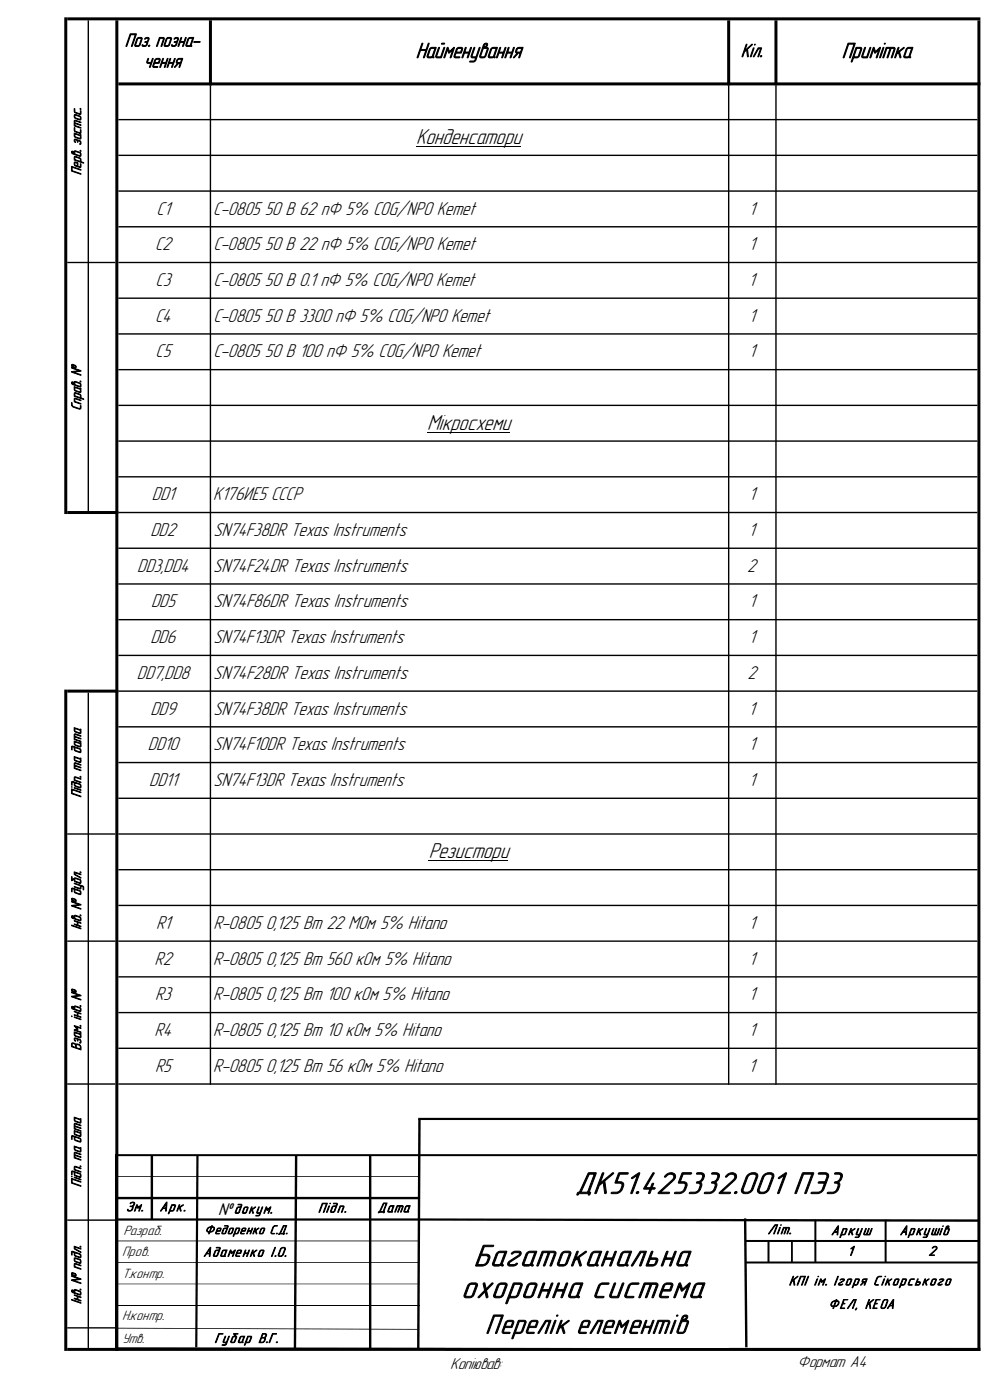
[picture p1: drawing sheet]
<svg xmlns="http://www.w3.org/2000/svg" width="210mm" height="297mm" viewBox="0 0 210 297" stroke-linecap="round" stroke-linejoin="round" font-family="sans-serif">
<defs><g id="words">
<text font-size="7" x="122.1" y="253.2">ДК51.425332.001 ПЭ3</text>
<g font-size="6.9">
<text x="100.5" y="268.6">Багатоканальна</text>
<text x="97.9" y="275.3">охоронна система</text>
</g>
<text font-size="6.2" x="103" y="282.9">Перелік елементів</text>
<g font-size="4.8">
<text x="88.2" y="12.3">Найменування</text>
<text x="178.6" y="12.3">Примітка</text>
<text x="88.3" y="30.5">Конденсатори</text>
<text x="90.6" y="91.1">Мікросхеми</text>
<text x="91" y="182.1">Резистори</text>
</g>
<g font-size="4.2">
<text x="26.5" y="9.9">Поз. позна-</text>
<text x="30.5" y="14.3">чення</text>
<text x="157.2" y="12.1">Кіл.</text>
<text x="33.2" y="45.5">C1</text>
<text x="45.2" y="45.5">С-0805 50 В 62 пФ 5% C0G/NP0 Kemet</text>
<text x="158.8" y="45.5">1</text>
<text x="32.9" y="53.1">C2</text>
<text x="45.3" y="53.1">С-0805 50 В 22 пФ 5% C0G/NP0 Kemet</text>
<text x="158.8" y="53.1">1</text>
<text x="33" y="60.7">C3</text>
<text x="45.3" y="60.7">С-0805 50 В 0.1 пФ 5% C0G/NP0 Kemet</text>
<text x="158.8" y="60.7">1</text>
<text x="32.9" y="68.2">C4</text>
<text x="45.3" y="68.2">С-0805 50 В 3300 пФ 5% C0G/NP0 Kemet</text>
<text x="158.8" y="68.2">1</text>
<text x="33" y="75.8">C5</text>
<text x="45.3" y="75.8">С-0805 50 В 100 пФ 5% C0G/NP0 Kemet</text>
<text x="158.8" y="75.8">1</text>
<text x="32.2" y="106.1">DD1</text>
<text x="45.2" y="106.1">К176ИЕ5 СССР</text>
<text x="158.9" y="106.1">1</text>
<text x="31.9" y="113.7">DD2</text>
<text x="45.3" y="113.7">SN74F38DR Texas Instruments</text>
<text x="158.8" y="113.7">1</text>
<text x="29.1" y="121.3">DD3,DD4</text>
<text x="45.2" y="121.3">SN74F24DR Texas Instruments</text>
<text x="158.5" y="121.3">2</text>
<text x="32" y="128.9">DD5</text>
<text x="45.3" y="128.9">SN74F86DR Texas Instruments</text>
<text x="158.8" y="128.9">1</text>
<text x="31.9" y="136.4">DD6</text>
<text x="45.3" y="136.4">SN74F13DR Texas Instruments</text>
<text x="158.9" y="136.4">1</text>
<text x="29" y="144">DD7,DD8</text>
<text x="45.2" y="144">SN74F28DR Texas Instruments</text>
<text x="158.6" y="144">2</text>
<text x="31.9" y="151.6">DD9</text>
<text x="45.3" y="151.6">SN74F38DR Texas Instruments</text>
<text x="158.8" y="151.6">1</text>
<text x="31.4" y="159.2">DD10</text>
<text x="45.2" y="159.2">SN74F10DR Texas Instruments</text>
<text x="158.8" y="159.2">1</text>
<text x="31.7" y="166.8">DD11</text>
<text x="45.3" y="166.8">SN74F13DR Texas Instruments</text>
<text x="158.8" y="166.8">1</text>
<text x="33.1" y="197.1">R1</text>
<text x="45.3" y="197.1">R-0805 0,125 Вт 22 МОм 5% Hitano</text>
<text x="158.8" y="197.1">1</text>
<text x="32.8" y="204.6">R2</text>
<text x="45.2" y="204.6">R-0805 0,125 Вт 560 кОм 5% Hitano</text>
<text x="158.8" y="204.6">1</text>
<text x="32.9" y="212.2">R3</text>
<text x="45.3" y="212.2">R-0805 0,125 Вт 100 кОм 5% Hitano</text>
<text x="158.8" y="212.2">1</text>
<text x="32.8" y="219.8">R4</text>
<text x="45.2" y="219.8">R-0805 0,125 Вт 10 кОм 5% Hitano</text>
<text x="158.8" y="219.8">1</text>
<text x="32.9" y="227.4">R5</text>
<text x="45.3" y="227.4">R-0805 0,125 Вт 56 кОм 5% Hitano</text>
<text x="158.8" y="227.4">1</text>
</g>
<text font-size="3.8" x="46.2" y="257.7">№</text>
<text font-size="3.6" x="169.2" y="290">Формат А4</text>
<text font-size="3.5" x="95.5" y="290.5">Копіював:</text>
<g font-size="3.1">
<text x="17.2" y="37.1" transform="rotate(-90 17.2 37.1)">Перв. застос.</text>
<text x="17.2" y="87.1" transform="rotate(-90 17.2 87.1)">Справ. №</text>
<text x="17.2" y="169.2" transform="rotate(-90 17.2 169.2)">Підп. та дата</text>
<text x="17.2" y="197.2" transform="rotate(-90 17.2 197.2)">Інв. № дубл.</text>
<text x="17.2" y="222.9" transform="rotate(-90 17.2 222.9)">Взам. інв. №</text>
<text x="17.2" y="251.8" transform="rotate(-90 17.2 251.8)">Підп. та дата</text>
<text x="67.5" y="257.2">Підп.</text>
<text x="80.1" y="257.2">Дата</text>
<text x="162.9" y="261.8">Літ.</text>
<text x="26" y="266.4">Пров.</text>
<text x="43.1" y="266.6">Адаменко І.О.</text>
<text x="179.8" y="266.4">1</text>
<text x="197" y="266.4">2</text>
<text x="17.2" y="276.6" transform="rotate(-90 17.2 276.6)">Інв. № подл.</text>
<text x="26" y="280.1">Н.контр.</text>
<text x="175.8" y="277.6">ФЕЛ, КЕОА</text>
<text x="45.5" y="284.9">Губар В.Г.</text>
</g>
<g font-size="3">
<text x="26.8" y="257">Зм.</text>
<text x="33.9" y="257">Арк.</text>
<text x="49.7" y="257.4">докум.</text>
<text x="26.2" y="262">Разраб.</text>
<text x="176.3" y="262">Аркуш</text>
<text x="190.9" y="262">Аркушів</text>
<text x="26" y="271.1">Т.контр.</text>
<text x="167.3" y="272.7">КПІ ім. Ігоря Сікорського</text>
<text x="26" y="284.9">Утв.</text>
</g>
<text font-size="2.8" x="43.4" y="261.8">Федоренко С.Д.</text>
</g></defs>
<path d="M88.3 31.1h22.2M90.6 91.7h17.6M91 182.6h16.8M24.9 276.9h64.1" fill="none" stroke="#000" stroke-width=".21"/>
<g fill="#000">
<path d="M13.6 3.7h.7v105.4h-.7zM18.6 4.3h.3v104.1h-.3zM14.3 146.3h10.8v.6h-10.8zM14.3 176.8h10.2v.3h-10.2zM14.3 199.5h10.2v.3h-10.2zM14.3 229.8h10.2v.3h-10.2z" fill-rule="evenodd"/>
<path d="M14.3 3.7h193.7v.6h-193.7zM25.1 17.5h182.9v.6h-182.9zM25.1 25.2h182.2v.3h-182.2zM25.1 32.8h182.2v.3h-182.2zM25.1 40.4h182.2v.3h-182.2zM25.1 48h182.2v.3h-182.2zM25.1 55.5h182.2v.3h-182.2zM25.1 63.1h182.2v.3h-182.2zM25.1 70.7h182.2v.3h-182.2zM25.1 78.3h182.2v.3h-182.2zM25.1 85.9h182.2v.2h-182.2zM25.1 93.4h182.2v.3h-182.2zM25.1 101h182.2v.3h-182.2zM25.1 108.6h182.2v.3h-182.2zM25.1 116.2h182.2v.3h-182.2zM25.1 123.7h182.2v.3h-182.2zM25.1 131.3h182.2v.3h-182.2zM25.1 138.9h182.2v.3h-182.2zM25.1 146.5h182.2v.3h-182.2zM25.1 154.1h182.2v.2h-182.2zM25.1 161.6h182.2v.3h-182.2zM25.1 169.2h182.2v.3h-182.2zM25.1 176.8h182.2v.3h-182.2zM25.1 184.4h182.2v.3h-182.2zM25.1 191.9h182.2v.3h-182.2zM25.1 199.5h182.2v.3h-182.2zM25.1 207.1h182.2v.3h-182.2zM25.1 214.7h182.2v.3h-182.2zM25.1 222.2h182.2v.3h-182.2zM25.1 229.8h182.2v.3h-182.2zM14.3 258.7h10.2v.3h-10.2zM14.3 281.6h10.2v.3h-10.2zM14.3 286h193.7v.6h-193.7zM24.6 249.5h64.4v.2h-64.4zM24.6 258.5h64.4v.5h-64.4z" fill-rule="evenodd"/>
<path d="M44.3 4.3h.7v13.8h-.7zM154.3 4.3h.6v13.8h-.6zM164.3 4.3h.6v13.8h-.6zM14.3 55.5h10.2v.3h-10.2zM14.3 108.4h10.8v.7h-10.8z" fill-rule="evenodd"/>
<path d="M13.6 146.3h.7v140.3h-.7zM18.6 146.9h.3v139.1h-.3zM24.5 4.3h.6v282.3h-.6zM44.5 18.1h.3v212h-.3zM154.4 18.1h.3v212h-.3zM164.5 18.1h.3v212h-.3zM207.3 4.3h.7v282.3h-.7z" fill-rule="evenodd"/>
<path d="M24.6 253.9h64.4v.5h-64.4zM88.7 237.2h118.8v.4h-118.8zM158.1 263.1h49.4v.4h-49.4zM158.1 267.6h49.4v.5h-49.4z" fill-rule="evenodd"/>
<path d="M78.3 245.1h.5v40.9h-.5zM32 245.1h.5v13.6h-.5z" fill-rule="evenodd"/>
<path d="M172.8 258.7h.4v9.1h-.4zM162.8 263.3h.4v4.5h-.4zM167.8 263.3h.4v4.5h-.4zM187.7 258.7h.4v9.1h-.4zM24.6 244.9h182.7v.4h-182.7z" fill-rule="evenodd"/>
<path d="M24.6 263.2h64.4v.2h-64.4zM24.6 267.8h64.4v.1h-64.4zM24.6 272.3h64.4v.2h-64.4z" fill-rule="evenodd"/>
</g>
<path d="M88.7 237.4h.5l-.2 48.6h-.5zM41.7 245.1h.4l-.2 40.7h-.5zM62.6 245.1h.5l-.3 40.9h-.5zM89 258.5l118.8 .2v.5l-118.8-.2zM157.8 258.5h.5l.3 27.3h-.5z" fill="#000"/>
<g fill="#fff">
<path d="M25.7 254.6h6v3.1h-6z"/>
<path d="M32.8 254.6h8v3.1h-8z"/>
<path d="M46.6 255.1h14.5v3.3h-14.5z"/>
<path d="M63.2 254.8h14.9v3.1h-14.9z"/>
<path d="M79.9 254.8h7.9v2.9h-7.9z"/>
<path d="M26.2 259.6h15.1v3.1h-15.1z"/>
<path d="M26 263.9h15.3v3.2h-15.3z"/>
<path d="M26 277.7h15.3v3.1h-15.3z"/>
<path d="M26 282.5h14.2v3.1h-14.2z"/>
<path d="M90.2 238.5h115.5v5.8h-115.5z"/>
<path d="M95 247.8h111v9h-111z"/>
<path d="M90.7 263.2h65.8v17.6h-65.8z"/>
<path d="M94.4 278.1h60.3v7.7h-60.3z"/>
<path d="M158.9 259.4h13.2v3.1h-13.2z"/>
<path d="M174.2 259.6h13.3v3.1h-13.3z"/>
<path d="M189.8 259.6h13.2v3.1h-13.2z"/>
<path d="M174 263.9h13.2v3.2h-13.2z"/>
<path d="M189.6 263.9h16.6v3.2h-16.6z"/>
<path d="M165.2 287.3h23v3.3h-23z"/>
<path d="M92.1 287.8h17.9v3.1h-17.9z"/>
</g>
<path d="M24.4 244.8h.5v41.2h-.5z" fill="#000"/>
<path d="M26 268.8h15.3v3.1h-15.3z" fill="#fff"/>
<path d="M24.4 285.8l183.1 .3v.5l-183.1-.3z" fill="#000"/>
<path d="M24.6 281.9h64.3" fill="none" stroke="#000" stroke-width=".42"/>
<path d="M167.3 270.3h38.3v5.2h-38.3z" fill="#fff"/>
<use href="#words"/>
</svg>
